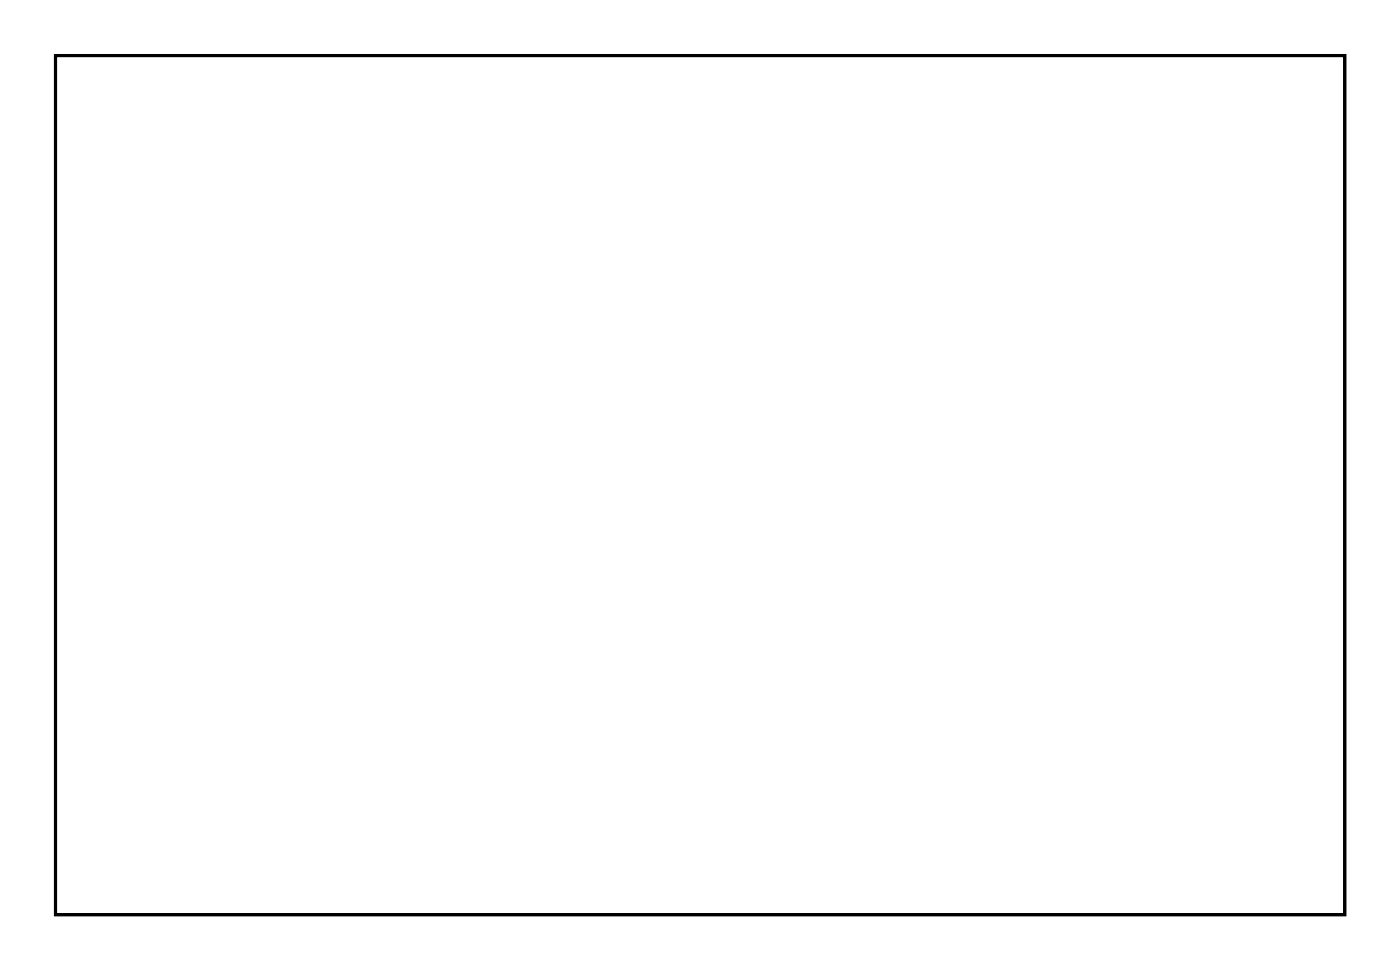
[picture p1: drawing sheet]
<svg xmlns="http://www.w3.org/2000/svg" width="92mm" height="63mm" viewBox="0 0 92 63" stroke-linecap="round" stroke-linejoin="round" font-family="sans-serif">
<path d="M3.6 3.6h84.5v56.3h-84.5z" fill="none" stroke="#000" stroke-width=".2"/>
<path d="M3.6 3.6v56.3h84.5v-56.3zM3.6 3.6h84.5v56.3h-84.5z" fill="#000"/>
<circle cx="47.4" cy="22.3" r=".74" fill="#fff"/>
<circle cx="47.4" cy="22.3" r=".74" fill="none" stroke="#fff" stroke-width=".76" stroke-linecap="butt"/>
<circle cx="47.4" cy="24.8" r=".74" fill="#fff"/>
<circle cx="47.4" cy="24.8" r=".74" fill="none" stroke="#fff" stroke-width=".76" stroke-linecap="butt"/>
<circle cx="47.4" cy="27.4" r=".74" fill="#fff"/>
<circle cx="47.4" cy="27.4" r=".74" fill="none" stroke="#fff" stroke-width=".76" stroke-linecap="butt"/>
<circle cx="47.4" cy="29.9" r=".74" fill="#fff"/>
<circle cx="47.4" cy="29.9" r=".74" fill="none" stroke="#fff" stroke-width=".76" stroke-linecap="butt"/>
<circle cx="47.4" cy="32.5" r=".74" fill="#fff"/>
<circle cx="47.4" cy="32.5" r=".74" fill="none" stroke="#fff" stroke-width=".76" stroke-linecap="butt"/>
<circle cx="47.4" cy="35" r=".74" fill="#fff"/>
<circle cx="47.4" cy="35" r=".74" fill="none" stroke="#fff" stroke-width=".76" stroke-linecap="butt"/>
<circle cx="52.4" cy="22.3" r=".74" fill="#fff"/>
<circle cx="52.4" cy="22.3" r=".74" fill="none" stroke="#fff" stroke-width=".76" stroke-linecap="butt"/>
<circle cx="52.4" cy="24.8" r=".74" fill="#fff"/>
<circle cx="52.4" cy="24.8" r=".74" fill="none" stroke="#fff" stroke-width=".76" stroke-linecap="butt"/>
<circle cx="52.4" cy="27.4" r=".74" fill="#fff"/>
<circle cx="52.4" cy="27.4" r=".74" fill="none" stroke="#fff" stroke-width=".76" stroke-linecap="butt"/>
<circle cx="52.4" cy="29.9" r=".74" fill="#fff"/>
<circle cx="52.4" cy="29.9" r=".74" fill="none" stroke="#fff" stroke-width=".76" stroke-linecap="butt"/>
<circle cx="52.4" cy="32.5" r=".74" fill="#fff"/>
<circle cx="52.4" cy="32.5" r=".74" fill="none" stroke="#fff" stroke-width=".76" stroke-linecap="butt"/>
<circle cx="52.4" cy="35" r=".74" fill="#fff"/>
<circle cx="52.4" cy="35" r=".74" fill="none" stroke="#fff" stroke-width=".76" stroke-linecap="butt"/>
<circle cx="76.6" cy="41.3" r=".74" fill="#fff"/>
<circle cx="76.6" cy="41.3" r=".74" fill="none" stroke="#fff" stroke-width=".76" stroke-linecap="butt"/>
<circle cx="76.6" cy="43.9" r=".74" fill="#fff"/>
<circle cx="76.6" cy="43.9" r=".74" fill="none" stroke="#fff" stroke-width=".76" stroke-linecap="butt"/>
<circle cx="76.6" cy="46.4" r=".74" fill="#fff"/>
<circle cx="76.6" cy="46.4" r=".74" fill="none" stroke="#fff" stroke-width=".76" stroke-linecap="butt"/>
<circle cx="76.6" cy="49" r=".74" fill="#fff"/>
<circle cx="76.6" cy="49" r=".74" fill="none" stroke="#fff" stroke-width=".76" stroke-linecap="butt"/>
<circle cx="76.6" cy="51.5" r=".74" fill="#fff"/>
<circle cx="76.6" cy="51.5" r=".74" fill="none" stroke="#fff" stroke-width=".76" stroke-linecap="butt"/>
<circle cx="76.6" cy="54" r=".74" fill="#fff"/>
<circle cx="76.6" cy="54" r=".74" fill="none" stroke="#fff" stroke-width=".76" stroke-linecap="butt"/>
<circle cx="14.3" cy="41.3" r=".74" fill="#fff"/>
<circle cx="14.3" cy="41.3" r=".74" fill="none" stroke="#fff" stroke-width=".76" stroke-linecap="butt"/>
<circle cx="14.3" cy="43.9" r=".74" fill="#fff"/>
<circle cx="14.3" cy="43.9" r=".74" fill="none" stroke="#fff" stroke-width=".76" stroke-linecap="butt"/>
<circle cx="14.3" cy="46.4" r=".74" fill="#fff"/>
<circle cx="14.3" cy="46.4" r=".74" fill="none" stroke="#fff" stroke-width=".76" stroke-linecap="butt"/>
<circle cx="14.3" cy="49" r=".74" fill="#fff"/>
<circle cx="14.3" cy="49" r=".74" fill="none" stroke="#fff" stroke-width=".76" stroke-linecap="butt"/>
<circle cx="14.3" cy="51.5" r=".74" fill="#fff"/>
<circle cx="14.3" cy="51.5" r=".74" fill="none" stroke="#fff" stroke-width=".76" stroke-linecap="butt"/>
<circle cx="14.3" cy="54" r=".74" fill="#fff"/>
<circle cx="14.3" cy="54" r=".74" fill="none" stroke="#fff" stroke-width=".76" stroke-linecap="butt"/>
</svg>
